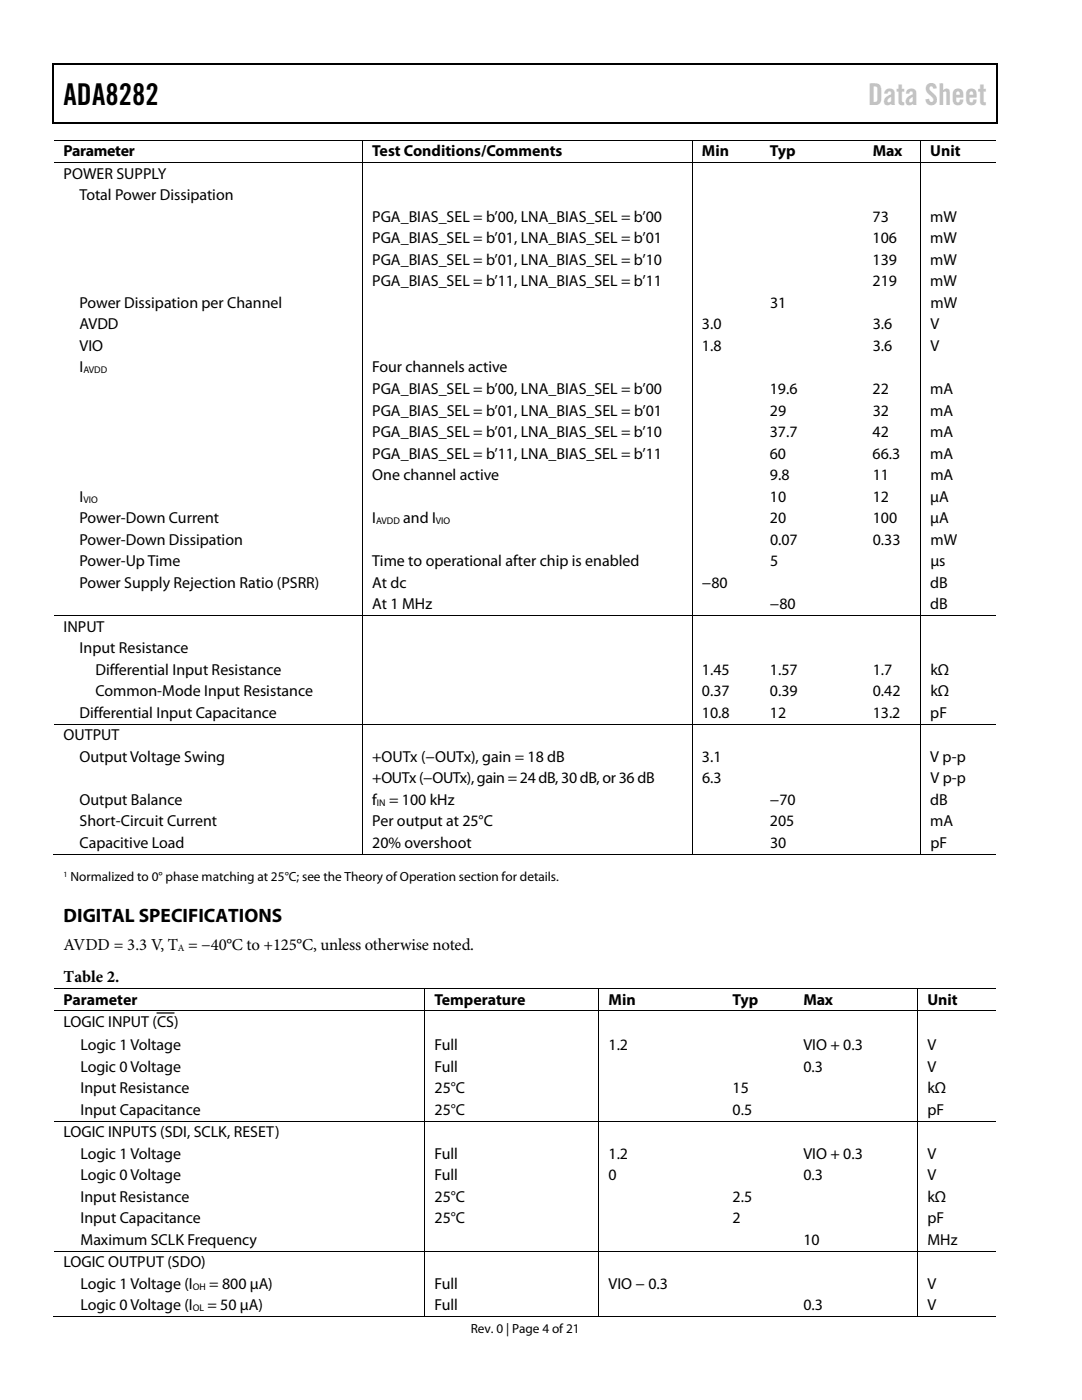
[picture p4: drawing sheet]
<svg xmlns="http://www.w3.org/2000/svg" width="216mm" height="279mm" viewBox="0 0 216 279" stroke-linecap="round" stroke-linejoin="round" font-family="sans-serif">
<defs><g id="words">
<text font-size="6" x="12.7" y="21">ADA8282</text>
<text font-size="6" fill="#c0c0c0" x="173.2" y="21">Data Sheet</text>
<text font-size="3.9" x="12.7" y="184.1">DIGITAL SPECIFICATIONS</text>
<g font-size="3.3">
<text x="12.7" y="189.5">AVDD = 3.3 V, T = −40°C to +125°C, unless otherwise noted.</text>
<text x="12.7" y="195.9">Table 2.</text>
</g>
<g font-size="3.2">
<text x="12.7" y="31.2">Parameter</text>
<text x="12.7" y="35.7">POWER SUPPLY</text>
<text x="74.3" y="31.2">Test Conditions/Comments</text>
<text x="140.1" y="31.2">Min</text>
<text x="153.6" y="31.2">Typ</text>
<text x="174.1" y="31.2">Max</text>
<text x="185.6" y="31.2">Unit</text>
<text x="15.9" y="40">Total Power Dissipation</text>
<text x="74.3" y="44.3">PGA_BIAS_SEL = b’00, LNA_BIAS_SEL = b’00</text>
<text x="174.1" y="44.3">73</text>
<text x="185.6" y="44.3">mW</text>
<text x="74.3" y="48.6">PGA_BIAS_SEL = b’01, LNA_BIAS_SEL = b’01</text>
<text x="74.3" y="52.9">PGA_BIAS_SEL = b’01, LNA_BIAS_SEL = b’10</text>
<text x="174.1" y="48.6">106</text>
<text x="174.1" y="52.9">139</text>
<text x="185.6" y="48.6">mW</text>
<text x="185.6" y="52.9">mW</text>
<text x="74.3" y="57.2">PGA_BIAS_SEL = b’11, LNA_BIAS_SEL = b’11</text>
<text x="174.1" y="57.2">219</text>
<text x="185.6" y="57.2">mW</text>
<text x="15.9" y="61.4">Power Dissipation per Channel</text>
<text x="15.9" y="65.7">AVDD</text>
<text x="140.1" y="65.7">3.0</text>
<text x="153.7" y="61.4">31</text>
<text x="174.1" y="65.7">3.6</text>
<text x="185.6" y="65.7">V</text>
<text x="185.7" y="61.4">mW</text>
<text x="15.9" y="70">VIO</text>
<text x="140.1" y="70">1.8</text>
<text x="174.1" y="70">3.6</text>
<text x="185.6" y="70">V</text>
<text x="15.9" y="74.3">I</text>
<text x="74.3" y="74.3">Four channels active</text>
<text x="74.3" y="78.6">PGA_BIAS_SEL = b’00, LNA_BIAS_SEL = b’00</text>
<text x="74.3" y="82.9">PGA_BIAS_SEL = b’01, LNA_BIAS_SEL = b’01</text>
<text x="153.6" y="78.6">19.6</text>
<text x="153.6" y="82.9">29</text>
<text x="174.1" y="78.6">22</text>
<text x="174.1" y="82.9">32</text>
<text x="185.6" y="78.6">mA</text>
<text x="185.6" y="82.9">mA</text>
<text x="74.3" y="87.2">PGA_BIAS_SEL = b’01, LNA_BIAS_SEL = b’10</text>
<text x="153.6" y="87.2">37.7</text>
<text x="174.1" y="87.2">42</text>
<text x="185.6" y="87.2">mA</text>
<text x="74.3" y="91.5">PGA_BIAS_SEL = b’11, LNA_BIAS_SEL = b’11</text>
<text x="74.3" y="95.8">One channel active</text>
<text x="153.6" y="91.5">60</text>
<text x="153.6" y="95.8">9.8</text>
<text x="174.1" y="91.5">66.3</text>
<text x="174.1" y="95.8">11</text>
<text x="185.6" y="91.5">mA</text>
<text x="185.6" y="95.8">mA</text>
<text x="15.9" y="100.1">I</text>
<text x="153.6" y="100.1">10</text>
<text x="174.1" y="100.1">12</text>
<text x="185.6" y="100.1">μA</text>
<text x="15.9" y="104.4">Power-Down Current</text>
<text x="74.3" y="104.4">I</text>
<text x="80.5" y="104.4">and I</text>
<text x="153.6" y="104.4">20</text>
<text x="174.1" y="104.4">100</text>
<text x="185.6" y="104.4">μA</text>
<text x="15.9" y="108.7">Power-Down Dissipation</text>
<text x="15.9" y="113">Power-Up Time</text>
<text x="74.3" y="113">Time to operational after chip is enabled</text>
<text x="153.6" y="108.7">0.07</text>
<text x="153.7" y="113">5</text>
<text x="174.2" y="108.7">0.33</text>
<text x="185.7" y="108.7">mW</text>
<text x="185.7" y="113">μs</text>
<text x="15.9" y="117.3">Power Supply Rejection Ratio (PSRR)</text>
<text x="74.3" y="117.3">At dc</text>
<text x="140" y="117.3">−80</text>
<text x="185.6" y="117.3">dB</text>
<text x="74.3" y="121.6">At 1 MHz</text>
<text x="153.6" y="121.6">−80</text>
<text x="185.6" y="121.6">dB</text>
<text x="12.7" y="126.1">INPUT</text>
<text x="15.9" y="130.4">Input Resistance</text>
<text x="19" y="134.7">Differential Input Resistance</text>
<text x="140.1" y="134.7">1.45</text>
<text x="153.6" y="134.7">1.57</text>
<text x="174.1" y="134.7">1.7</text>
<text x="185.6" y="134.7">kΩ</text>
<text x="15.9" y="143.3">Differential Input Capacitance</text>
<text x="19" y="139">Common-Mode Input Resistance</text>
<text x="140.1" y="143.3">10.8</text>
<text x="140.1" y="139">0.37</text>
<text x="153.6" y="143.3">12</text>
<text x="153.6" y="139">0.39</text>
<text x="174.1" y="143.3">13.2</text>
<text x="174.1" y="139">0.42</text>
<text x="185.6" y="143.3">pF</text>
<text x="185.6" y="139">kΩ</text>
<text x="12.7" y="147.7">OUTPUT</text>
<text x="15.9" y="152">Output Voltage Swing</text>
<text x="74.3" y="152">+OUTx (−OUTx), gain = 18 dB</text>
<text x="140.1" y="152">3.1</text>
<text x="185.6" y="152">V p-p</text>
<text x="15.9" y="160.6">Output Balance</text>
<text x="74.3" y="156.3">+OUTx (−OUTx), gain = 24 dB, 30 dB, or 36 dB</text>
<text x="74.3" y="160.6">f</text>
<text x="77.6" y="160.6">= 100 kHz</text>
<text x="140.1" y="156.3">6.3</text>
<text x="153.6" y="160.6">−70</text>
<text x="185.6" y="160.6">dB</text>
<text x="185.7" y="156.3">V p-p</text>
<text x="15.9" y="164.9">Short-Circuit Current</text>
<text x="74.3" y="164.9">Per output at 25°C</text>
<text x="153.6" y="164.9">205</text>
<text x="185.6" y="164.9">mA</text>
<text x="15.9" y="169.2">Capacitive Load</text>
<text x="74.3" y="169.2">20% overshoot</text>
<text x="153.6" y="169.2">30</text>
<text x="185.6" y="169.2">pF</text>
<text x="12.7" y="200.5">Parameter</text>
<text x="86.7" y="200.5">Temperature</text>
<text x="121.4" y="200.5">Min</text>
<text x="146.2" y="200.5">Typ</text>
<text x="160.3" y="200.5">Max</text>
<text x="185.1" y="200.5">Unit</text>
<text x="12.7" y="205">LOGIC INPUT (CS)</text>
<text x="16" y="209.6">Logic 1 Voltage</text>
<text x="86.7" y="209.6">Full</text>
<text x="121.4" y="209.6">1.2</text>
<text x="160.3" y="209.6">VIO + 0.3</text>
<text x="185.1" y="209.6">V</text>
<text x="16" y="213.9">Logic 0 Voltage</text>
<text x="86.7" y="213.9">Full</text>
<text x="160.3" y="213.9">0.3</text>
<text x="185.1" y="213.9">V</text>
<text x="16" y="218.2">Input Resistance</text>
<text x="86.7" y="218.2">25°C</text>
<text x="146.2" y="218.2">15</text>
<text x="185.1" y="218.2">kΩ</text>
<text x="12.7" y="227">LOGIC INPUTS (SDI, SCLK, RESET)</text>
<text x="16" y="222.5">Input Capacitance</text>
<text x="86.7" y="222.5">25°C</text>
<text x="146.2" y="222.5">0.5</text>
<text x="185.1" y="222.5">pF</text>
<text x="16" y="231.3">Logic 1 Voltage</text>
<text x="86.7" y="231.3">Full</text>
<text x="121.4" y="231.3">1.2</text>
<text x="160.3" y="231.3">VIO + 0.3</text>
<text x="185.1" y="231.3">V</text>
<text x="16" y="235.6">Logic 0 Voltage</text>
<text x="16" y="239.9">Input Resistance</text>
<text x="86.7" y="235.6">Full</text>
<text x="86.7" y="239.9">25°C</text>
<text x="121.4" y="235.6">0</text>
<text x="146.2" y="239.9">2.5</text>
<text x="160.3" y="235.6">0.3</text>
<text x="185.1" y="235.6">V</text>
<text x="185.1" y="239.9">kΩ</text>
<text x="16" y="244.2">Input Capacitance</text>
<text x="86.7" y="244.2">25°C</text>
<text x="146.2" y="244.2">2</text>
<text x="185.1" y="244.2">pF</text>
<text x="16" y="248.5">Maximum SCLK Frequency</text>
<text x="160.3" y="248.5">10</text>
<text x="185.1" y="248.5">MHz</text>
<text x="12.7" y="252.9">LOGIC OUTPUT (SDO)</text>
<text x="16" y="257.2">Logic 1 Voltage (I</text>
<text x="41.7" y="257.2">= 800 μA)</text>
<text x="86.7" y="257.2">Full</text>
<text x="121.4" y="257.2">VIO − 0.3</text>
<text x="185.1" y="257.2">V</text>
<text x="16" y="261.5">Logic 0 Voltage (I</text>
<text x="41.4" y="261.5">= 50 μA)</text>
<text x="86.7" y="261.5">Full</text>
<text x="160.3" y="261.5">0.3</text>
<text x="185.1" y="261.5">V</text>
</g>
<g font-size="2.6">
<text x="14.1" y="175.9">Normalized to 0° phase matching at 25°C; see the Theory of Operation section for details.</text>
<text x="93.9" y="266">Rev. 0 | Page 4 of 21</text>
</g>
<g font-size="1.9">
<text x="16.6" y="74.5">AVDD</text>
<text x="16.6" y="100.3">VIO</text>
<text x="75" y="104.6">AVDD</text>
<text x="87" y="104.6">VIO</text>
<text x="75.2" y="160.8">IN</text>
<text x="35.5" y="189.7">A</text>
<text x="38.5" y="257.4">OH</text>
<text x="38.5" y="261.7">OL</text>
</g>
<text font-size="1.6" x="12.7" y="175">1</text>
</g></defs>
<path d="M10.5 12.7h.3v1h-.3zM198.8 12.7h.2v1h-.2zM198.8 12.7h.2v.3h-.2zM198.8 24.4h.2v.3h-.2z" fill="#000"/>
<path d="M10.5 12.8h188.3M10.7 13.7v11M198.9 13.7v11M10.5 24.5h188.3M31.3 202.2h3.4" fill="none" stroke="#000" stroke-width=".25"/>
<g fill="none" stroke="#000" stroke-width=".2">
<path d="M10.8 27.9h188M10.8 32.5h188M72.4 28v4.4M72.4 32.6v90.2M138.2 28v4.4M138.2 32.6v90.2M183.7 28v4.4M183.7 32.6v90.2M10.8 122.9h188M72.4 122.9v21.5M138.2 122.9v21.5M183.7 122.9v21.5"/>
<path d="M10.8 144.5h188M72.4 144.6v26M138.2 144.6v26M183.7 144.6v26M10.5 170.5h61.8M72.5 170.5h65.6M138.3 170.5h45.3M183.8 170.5h15M10.8 197.2h188M84.8 197.3v4.4M119.5 197.3v4.4M183.2 197.3v4.4"/>
<path d="M10.8 201.7h188M84.8 201.8v21.9M119.5 201.8v21.9M183.2 201.8v21.9M10.8 223.8h188M84.8 223.8v25.8M119.5 223.8v25.8M183.2 223.8v25.8M10.8 249.7h188M84.8 249.8v13.1M119.5 249.8v13.1M183.2 249.8v13.1"/>
<path d="M10.5 262.8h74.2M84.9 262.8h34.5M119.6 262.8h63.5M183.2 262.8h15.6"/>
</g>
<use href="#words"/>
</svg>
